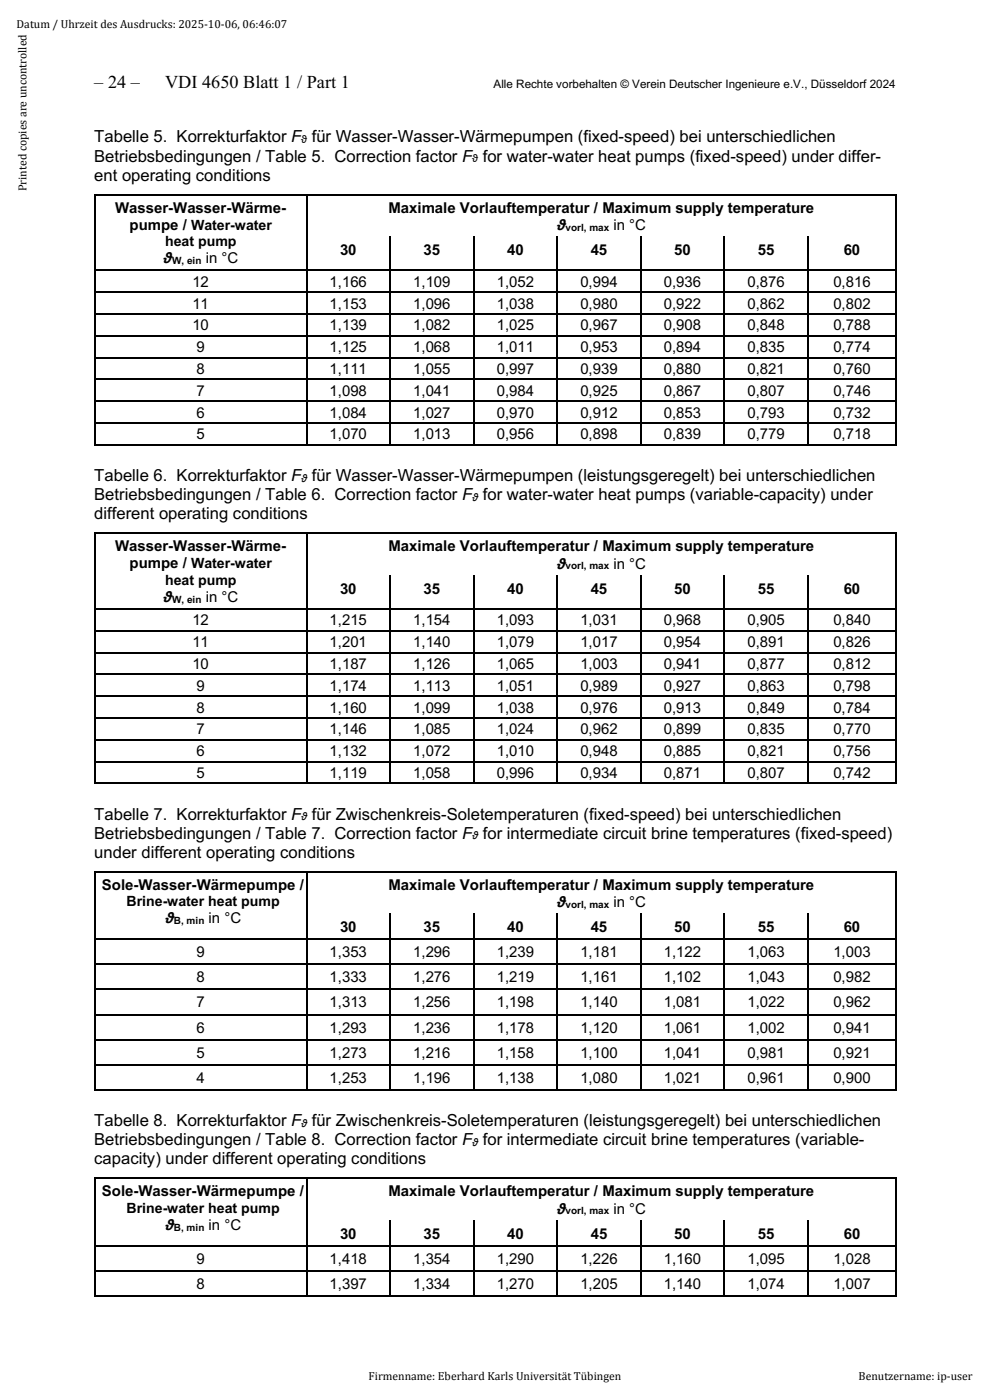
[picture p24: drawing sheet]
<svg xmlns="http://www.w3.org/2000/svg" width="210mm" height="297mm" viewBox="0 0 210 297" stroke-linecap="round" stroke-linejoin="round" font-family="sans-serif">
<defs><g id="words">
<g font-size="3.9">
<text x="20" y="18.6">– 24 –</text>
<text x="35" y="18.6">VDI 4650 Blatt 1 / Part 1</text>
</g>
<g font-size="3.5">
<text x="20" y="34.3">Betriebsbedingungen / Table 5. Correction factor F for water-water heat pumps (fixed-speed) under differ-</text>
<text x="20" y="30.2">Tabelle 5. Korrekturfaktor F für Wasser-Wasser-Wärmepumpen (fixed-speed) bei unterschiedlichen</text>
<text x="20" y="38.3">ent operating conditions</text>
<text x="20" y="106.1">Betriebsbedingungen / Table 6. Correction factor F for water-water heat pumps (variable-capacity) under</text>
<text x="20" y="102">Tabelle 6. Korrekturfaktor F für Wasser-Wasser-Wärmepumpen (leistungsgeregelt) bei unterschiedlichen</text>
<text x="20" y="110.2">different operating conditions</text>
<text x="20" y="173.9">Tabelle 7. Korrekturfaktor F für Zwischenkreis-Soletemperaturen (fixed-speed) bei unterschiedlichen</text>
<text x="20" y="177.9">Betriebsbedingungen / Table 7. Correction factor F for intermediate circuit brine temperatures (fixed-speed)</text>
<text x="20" y="182">under different operating conditions</text>
<text x="20" y="238.9">Tabelle 8. Korrekturfaktor F für Zwischenkreis-Soletemperaturen (leistungsgeregelt) bei unterschiedlichen</text>
<text x="20" y="243">Betriebsbedingungen / Table 8. Correction factor F for intermediate circuit brine temperatures (variable-</text>
<text x="20" y="247">capacity) under different operating conditions</text>
</g>
<g font-size="3.2">
<text x="24.4" y="45.1">Wasser-Wasser-Wärme-</text>
<text x="82.4" y="45.1">Maximale Vorlauftemperatur / Maximum supply temperature</text>
<text x="27.5" y="48.8">pumpe / Water-water</text>
<text x="118.1" y="48.8">ϑ</text>
<text x="130.2" y="48.8">in °C</text>
<text x="34.6" y="55.9">ϑ</text>
<text x="43.6" y="55.9">in °C</text>
<text x="72.1" y="54.1">30</text>
<text x="89.9" y="54.1">35</text>
<text x="107.6" y="54.1">40</text>
<text x="125.3" y="54.1">45</text>
<text x="143" y="54.1">50</text>
<text x="160.8" y="54.1">55</text>
<text x="179" y="54.1">60</text>
<text x="40.8" y="60.9">12</text>
<text x="40.8" y="65.5">11</text>
<text x="69.9" y="60.9">1,166</text>
<text x="69.9" y="65.5">1,153</text>
<text x="87.7" y="60.9">1,109</text>
<text x="87.7" y="65.5">1,096</text>
<text x="105.4" y="60.9">1,052</text>
<text x="105.4" y="65.5">1,038</text>
<text x="123.1" y="60.9">0,994</text>
<text x="123.1" y="65.5">0,980</text>
<text x="140.8" y="60.9">0,936</text>
<text x="140.8" y="65.5">0,922</text>
<text x="158.6" y="60.9">0,876</text>
<text x="158.6" y="65.5">0,862</text>
<text x="176.8" y="60.9">0,816</text>
<text x="176.8" y="65.5">0,802</text>
<text x="40.8" y="70.1">10</text>
<text x="69.9" y="70.1">1,139</text>
<text x="87.7" y="70.1">1,082</text>
<text x="105.4" y="70.1">1,025</text>
<text x="123.1" y="70.1">0,967</text>
<text x="140.8" y="70.1">0,908</text>
<text x="158.6" y="70.1">0,848</text>
<text x="176.8" y="70.1">0,788</text>
<text x="41.7" y="74.7">9</text>
<text x="69.9" y="74.7">1,125</text>
<text x="87.7" y="74.7">1,068</text>
<text x="105.4" y="74.7">1,011</text>
<text x="123.1" y="74.7">0,953</text>
<text x="140.8" y="74.7">0,894</text>
<text x="158.6" y="74.7">0,835</text>
<text x="176.8" y="74.7">0,774</text>
<text x="41.7" y="79.4">8</text>
<text x="41.7" y="84">7</text>
<text x="69.9" y="79.4">1,111</text>
<text x="69.9" y="84">1,098</text>
<text x="87.7" y="79.4">1,055</text>
<text x="87.7" y="84">1,041</text>
<text x="105.4" y="79.4">0,997</text>
<text x="105.4" y="84">0,984</text>
<text x="123.1" y="79.4">0,939</text>
<text x="123.1" y="84">0,925</text>
<text x="140.8" y="79.4">0,880</text>
<text x="140.8" y="84">0,867</text>
<text x="158.6" y="79.4">0,821</text>
<text x="158.6" y="84">0,807</text>
<text x="176.8" y="79.4">0,760</text>
<text x="176.8" y="84">0,746</text>
<text x="41.7" y="88.6">6</text>
<text x="69.9" y="88.6">1,084</text>
<text x="87.7" y="88.6">1,027</text>
<text x="105.4" y="88.6">0,970</text>
<text x="123.1" y="88.6">0,912</text>
<text x="140.8" y="88.6">0,853</text>
<text x="158.6" y="88.6">0,793</text>
<text x="176.8" y="88.6">0,732</text>
<text x="41.7" y="93.2">5</text>
<text x="69.9" y="93.2">1,070</text>
<text x="87.7" y="93.2">1,013</text>
<text x="105.4" y="93.2">0,956</text>
<text x="123.1" y="93.2">0,898</text>
<text x="140.8" y="93.2">0,839</text>
<text x="158.6" y="93.2">0,779</text>
<text x="176.8" y="93.2">0,718</text>
<text x="24.4" y="117">Wasser-Wasser-Wärme-</text>
<text x="82.4" y="117">Maximale Vorlauftemperatur / Maximum supply temperature</text>
<text x="27.5" y="120.6">pumpe / Water-water</text>
<text x="72.1" y="125.9">30</text>
<text x="89.9" y="125.9">35</text>
<text x="107.6" y="125.9">40</text>
<text x="118.1" y="120.6">ϑ</text>
<text x="125.3" y="125.9">45</text>
<text x="130.2" y="120.6">in °C</text>
<text x="143" y="125.9">50</text>
<text x="160.8" y="125.9">55</text>
<text x="179" y="125.9">60</text>
<text x="34.6" y="127.7">ϑ</text>
<text x="43.6" y="127.7">in °C</text>
<text x="40.8" y="132.7">12</text>
<text x="40.8" y="137.3">11</text>
<text x="69.9" y="132.7">1,215</text>
<text x="69.9" y="137.3">1,201</text>
<text x="87.7" y="132.7">1,154</text>
<text x="87.7" y="137.3">1,140</text>
<text x="105.4" y="132.7">1,093</text>
<text x="105.4" y="137.3">1,079</text>
<text x="123.1" y="132.7">1,031</text>
<text x="123.1" y="137.3">1,017</text>
<text x="140.8" y="132.7">0,968</text>
<text x="140.8" y="137.3">0,954</text>
<text x="158.6" y="132.7">0,905</text>
<text x="158.6" y="137.3">0,891</text>
<text x="176.8" y="132.7">0,840</text>
<text x="176.8" y="137.3">0,826</text>
<text x="40.8" y="141.9">10</text>
<text x="69.9" y="141.9">1,187</text>
<text x="87.7" y="141.9">1,126</text>
<text x="105.4" y="141.9">1,065</text>
<text x="123.1" y="141.9">1,003</text>
<text x="140.8" y="141.9">0,941</text>
<text x="158.6" y="141.9">0,877</text>
<text x="176.8" y="141.9">0,812</text>
<text x="41.7" y="146.6">9</text>
<text x="69.9" y="146.6">1,174</text>
<text x="87.7" y="146.6">1,113</text>
<text x="105.4" y="146.6">1,051</text>
<text x="123.1" y="146.6">0,989</text>
<text x="140.8" y="146.6">0,927</text>
<text x="158.6" y="146.6">0,863</text>
<text x="176.8" y="146.6">0,798</text>
<text x="41.7" y="151.2">8</text>
<text x="41.7" y="155.8">7</text>
<text x="69.9" y="151.2">1,160</text>
<text x="69.9" y="155.8">1,146</text>
<text x="87.7" y="151.2">1,099</text>
<text x="87.7" y="155.8">1,085</text>
<text x="105.4" y="151.2">1,038</text>
<text x="105.4" y="155.8">1,024</text>
<text x="123.1" y="151.2">0,976</text>
<text x="123.1" y="155.8">0,962</text>
<text x="140.8" y="151.2">0,913</text>
<text x="140.8" y="155.8">0,899</text>
<text x="158.6" y="151.2">0,849</text>
<text x="158.6" y="155.8">0,835</text>
<text x="176.8" y="151.2">0,784</text>
<text x="176.8" y="155.8">0,770</text>
<text x="41.7" y="160.4">6</text>
<text x="69.9" y="160.4">1,132</text>
<text x="87.7" y="160.4">1,072</text>
<text x="105.4" y="160.4">1,010</text>
<text x="123.1" y="160.4">0,948</text>
<text x="140.8" y="160.4">0,885</text>
<text x="158.6" y="160.4">0,821</text>
<text x="176.8" y="160.4">0,756</text>
<text x="41.7" y="165.1">5</text>
<text x="69.9" y="165.1">1,119</text>
<text x="87.7" y="165.1">1,058</text>
<text x="105.4" y="165.1">0,996</text>
<text x="123.1" y="165.1">0,934</text>
<text x="140.8" y="165.1">0,871</text>
<text x="158.6" y="165.1">0,807</text>
<text x="176.8" y="165.1">0,742</text>
<text x="21.6" y="188.8">Sole-Wasser-Wärmepumpe /</text>
<text x="82.4" y="188.8">Maximale Vorlauftemperatur / Maximum supply temperature</text>
<text x="35" y="195.9">ϑ</text>
<text x="44.3" y="195.9">in °C</text>
<text x="72.1" y="197.8">30</text>
<text x="89.9" y="197.8">35</text>
<text x="107.6" y="197.8">40</text>
<text x="118.1" y="192.4">ϑ</text>
<text x="125.3" y="197.8">45</text>
<text x="130.2" y="192.4">in °C</text>
<text x="143" y="197.8">50</text>
<text x="160.8" y="197.8">55</text>
<text x="179" y="197.8">60</text>
<text x="41.7" y="203.1">9</text>
<text x="69.9" y="203.1">1,353</text>
<text x="87.7" y="203.1">1,296</text>
<text x="105.4" y="203.1">1,239</text>
<text x="123.1" y="203.1">1,181</text>
<text x="140.8" y="203.1">1,122</text>
<text x="158.6" y="203.1">1,063</text>
<text x="176.8" y="203.1">1,003</text>
<text x="41.7" y="208.4">8</text>
<text x="69.9" y="208.4">1,333</text>
<text x="87.7" y="208.4">1,276</text>
<text x="105.4" y="208.4">1,219</text>
<text x="123.1" y="208.4">1,161</text>
<text x="140.8" y="208.4">1,102</text>
<text x="158.6" y="208.4">1,043</text>
<text x="176.8" y="208.4">0,982</text>
<text x="41.7" y="213.7">7</text>
<text x="69.9" y="213.7">1,313</text>
<text x="87.7" y="213.7">1,256</text>
<text x="105.4" y="213.7">1,198</text>
<text x="123.1" y="213.7">1,140</text>
<text x="140.8" y="213.7">1,081</text>
<text x="158.6" y="213.7">1,022</text>
<text x="176.8" y="213.7">0,962</text>
<text x="41.7" y="219.1">6</text>
<text x="69.9" y="219.1">1,293</text>
<text x="87.7" y="219.1">1,236</text>
<text x="105.4" y="219.1">1,178</text>
<text x="123.1" y="219.1">1,120</text>
<text x="140.8" y="219.1">1,061</text>
<text x="158.6" y="219.1">1,002</text>
<text x="176.8" y="219.1">0,941</text>
<text x="41.7" y="224.4">5</text>
<text x="69.9" y="224.4">1,273</text>
<text x="87.7" y="224.4">1,216</text>
<text x="105.4" y="224.4">1,158</text>
<text x="123.1" y="224.4">1,100</text>
<text x="140.8" y="224.4">1,041</text>
<text x="158.6" y="224.4">0,981</text>
<text x="176.8" y="224.4">0,921</text>
<text x="41.7" y="229.7">4</text>
<text x="69.9" y="229.7">1,253</text>
<text x="87.7" y="229.7">1,196</text>
<text x="105.4" y="229.7">1,138</text>
<text x="123.1" y="229.7">1,080</text>
<text x="140.8" y="229.7">1,021</text>
<text x="158.6" y="229.7">0,961</text>
<text x="176.8" y="229.7">0,900</text>
<text x="21.6" y="253.8">Sole-Wasser-Wärmepumpe /</text>
<text x="82.4" y="253.8">Maximale Vorlauftemperatur / Maximum supply temperature</text>
<text x="118.1" y="257.5">ϑ</text>
<text x="130.2" y="257.5">in °C</text>
<text x="35" y="260.9">ϑ</text>
<text x="44.3" y="260.9">in °C</text>
<text x="72.1" y="262.8">30</text>
<text x="89.9" y="262.8">35</text>
<text x="107.6" y="262.8">40</text>
<text x="125.3" y="262.8">45</text>
<text x="143" y="262.8">50</text>
<text x="160.8" y="262.8">55</text>
<text x="179" y="262.8">60</text>
<text x="41.7" y="268.1">9</text>
<text x="69.9" y="268.1">1,418</text>
<text x="87.7" y="268.1">1,354</text>
<text x="105.4" y="268.1">1,290</text>
<text x="123.1" y="268.1">1,226</text>
<text x="140.8" y="268.1">1,160</text>
<text x="158.6" y="268.1">1,095</text>
<text x="176.8" y="268.1">1,028</text>
<text x="41.7" y="273.5">8</text>
<text x="69.9" y="273.5">1,397</text>
<text x="87.7" y="273.5">1,334</text>
<text x="105.4" y="273.5">1,270</text>
<text x="123.1" y="273.5">1,205</text>
<text x="140.8" y="273.5">1,140</text>
<text x="158.6" y="273.5">1,074</text>
<text x="176.8" y="273.5">1,007</text>
</g>
<g font-size="3">
<text x="35" y="52.3">heat pump</text>
<text x="35" y="124.1">heat pump</text>
<text x="26.8" y="192.3">Brine-water heat pump</text>
<text x="26.8" y="257.3">Brine-water heat pump</text>
</g>
<g font-size="2.5">
<text x="3.5" y="6">Datum / Uhrzeit des Ausdrucks: 2025-10-06, 06:46:07</text>
<text x="104.7" y="18.6">Alle Rechte vorbehalten © Verein Deutscher Ingenieure e.V., Düsseldorf 2024</text>
<text x="5.6" y="40.6" transform="rotate(-90 5.6 40.6)">Printed copies are uncontrolled</text>
<text x="78.2" y="292.8">Firmenname: Eberhard Karls Universität Tübingen</text>
<text x="182.2" y="292.8">Benutzername: ip-user</text>
</g>
<g font-size="2.3">
<text x="63.9" y="30.4">ϑ</text>
<text x="100.2" y="34.4">ϑ</text>
<text x="63.9" y="102.2">ϑ</text>
<text x="100.2" y="106.3">ϑ</text>
<text x="63.9" y="174.1">ϑ</text>
<text x="100.2" y="178.1">ϑ</text>
<text x="63.9" y="239.1">ϑ</text>
<text x="100.2" y="243.1">ϑ</text>
</g>
<g font-size="2.1">
<text x="120" y="49">vorl, max</text>
<text x="36.5" y="56">W, ein</text>
<text x="120" y="120.8">vorl, max</text>
<text x="36.5" y="127.9">W, ein</text>
<text x="36.9" y="196.1">B, min</text>
<text x="120" y="192.6">vorl, max</text>
<text x="120" y="257.7">vorl, max</text>
<text x="36.9" y="261.1">B, min</text>
</g>
</g></defs>
<g fill="#000">
<path d="M20 41.2h.3v.3h-.3zM20 41.2h.3v.2h-.3zM20 50.2h.3v.2h-.3zM20 57.3h.3v.2h-.3zM64.9 41.4h.3v.1h-.3zM64.9 41.2h.3v.2h-.3zM64.9 50.2h.3v.2h-.3zM64.9 57.3h.3v.2h-.3zM82.7 50.2h.2v.2h-.2zM82.7 57.3h.2v.2h-.2zM100.4 50.2h.2v.2h-.2zM100.4 57.3h.2v.2h-.2z"/>
<path d="M118.1 50.2h.3v.2h-.3zM118.1 57.3h.3v.2h-.3zM135.8 50.2h.3v.2h-.3zM135.8 57.3h.3v.2h-.3zM153.6 50.2h.2v.2h-.2zM153.6 57.3h.2v.2h-.2zM171.3 50.2h.2v.2h-.2zM171.3 57.3h.2v.2h-.2zM190 41.2h.3v.3h-.3zM190 41.2h.3v.2h-.3zM190 50.2h.3v.2h-.3zM190 57.3h.3v.2h-.3z"/>
<path d="M20 61.9h.3v.3h-.3zM20 66.5h.3v.3h-.3zM20 71.1h.3v.3h-.3zM20 75.8h.3v.2h-.3zM64.9 61.9h.3v.3h-.3zM64.9 66.5h.3v.3h-.3zM64.9 71.1h.3v.3h-.3zM64.9 75.8h.3v.2h-.3zM82.7 61.9h.2v.3h-.2zM82.7 66.5h.2v.3h-.2zM82.7 71.1h.2v.3h-.2zM82.7 75.8h.2v.2h-.2z"/>
<path d="M100.4 61.9h.2v.3h-.2zM100.4 66.5h.2v.3h-.2zM100.4 71.1h.2v.3h-.2zM100.4 75.8h.2v.2h-.2zM118.1 61.9h.3v.3h-.3zM118.1 66.5h.3v.3h-.3zM118.1 71.1h.3v.3h-.3zM118.1 75.8h.3v.2h-.3zM135.8 61.9h.3v.3h-.3zM135.8 66.5h.3v.3h-.3zM135.8 71.1h.3v.3h-.3zM135.8 75.8h.3v.2h-.3z"/>
<path d="M153.6 61.9h.2v.3h-.2zM153.6 66.5h.2v.3h-.2zM153.6 71.1h.2v.3h-.2zM153.6 75.8h.2v.2h-.2zM171.3 61.9h.2v.3h-.2zM171.3 66.5h.2v.3h-.2zM171.3 71.1h.2v.3h-.2zM171.3 75.8h.2v.2h-.2zM190 61.9h.3v.3h-.3zM190 66.5h.3v.3h-.3zM190 71.1h.3v.3h-.3zM190 75.8h.3v.2h-.3z"/>
<path d="M20 80.4h.3v.2h-.3zM20 85h.3v.3h-.3zM20 89.6h.3v.3h-.3zM20 94.2h.3v.3h-.3zM64.9 80.4h.3v.2h-.3zM64.9 85h.3v.3h-.3zM64.9 89.6h.3v.3h-.3zM64.9 94.2h.3v.3h-.3zM82.7 80.4h.2v.2h-.2zM82.7 85h.2v.3h-.2zM82.7 89.6h.2v.3h-.2zM82.7 94.2h.2v.3h-.2z"/>
<path d="M100.4 80.4h.2v.2h-.2zM100.4 85h.2v.3h-.2zM100.4 89.6h.2v.3h-.2zM100.4 94.2h.2v.3h-.2zM118.1 80.4h.3v.2h-.3zM118.1 85h.3v.3h-.3zM118.1 89.6h.3v.3h-.3zM118.1 94.2h.3v.3h-.3zM135.8 80.4h.3v.2h-.3zM135.8 85h.3v.3h-.3zM135.8 89.6h.3v.3h-.3zM135.8 94.2h.3v.3h-.3z"/>
<path d="M153.6 80.4h.2v.2h-.2zM153.6 85h.2v.3h-.2zM153.6 89.6h.2v.3h-.2zM153.6 94.2h.2v.3h-.2zM171.3 80.4h.2v.2h-.2zM171.3 85h.2v.3h-.2zM171.3 89.6h.2v.3h-.2zM171.3 94.2h.2v.3h-.2zM190 80.4h.3v.2h-.3zM190 85h.3v.3h-.3zM190 89.6h.3v.3h-.3zM190 94.2h.3v.3h-.3z"/>
<path d="M20 113h.3v.3h-.3zM64.9 113.2h.3v.1h-.3zM64.9 113h.3v.3h-.3zM190 113h.3v.3h-.3zM20 122h.3v.3h-.3zM20 129.1h.3v.3h-.3zM20 133.7h.3v.3h-.3zM20 138.3h.3v.3h-.3zM64.9 122h.3v.3h-.3zM64.9 129.1h.3v.3h-.3zM64.9 133.7h.3v.3h-.3zM64.9 138.3h.3v.3h-.3z"/>
<path d="M82.7 122h.2v.3h-.2zM82.7 129.1h.2v.3h-.2zM82.7 133.7h.2v.3h-.2zM82.7 138.3h.2v.3h-.2zM100.4 122h.2v.3h-.2zM100.4 129.1h.2v.3h-.2zM100.4 133.7h.2v.3h-.2zM100.4 138.3h.2v.3h-.2zM118.1 122h.3v.3h-.3zM118.1 129.1h.3v.3h-.3zM118.1 133.7h.3v.3h-.3zM118.1 138.3h.3v.3h-.3z"/>
<path d="M135.8 122h.3v.3h-.3zM135.8 129.1h.3v.3h-.3zM135.8 133.7h.3v.3h-.3zM135.8 138.3h.3v.3h-.3zM153.6 122h.2v.3h-.2zM153.6 129.1h.2v.3h-.2zM153.6 133.7h.2v.3h-.2zM153.6 138.3h.2v.3h-.2zM171.3 122h.2v.3h-.2zM171.3 129.1h.2v.3h-.2zM171.3 133.7h.2v.3h-.2zM171.3 138.3h.2v.3h-.2z"/>
<path d="M190 122h.3v.3h-.3zM190 129.1h.3v.3h-.3zM190 133.7h.3v.3h-.3zM190 138.3h.3v.3h-.3zM20 143h.3v.2h-.3zM20 147.6h.3v.2h-.3zM20 152.2h.3v.3h-.3zM20 156.8h.3v.3h-.3zM64.9 143h.3v.2h-.3zM64.9 147.6h.3v.2h-.3zM64.9 152.2h.3v.3h-.3zM64.9 156.8h.3v.3h-.3z"/>
<path d="M82.7 143h.2v.2h-.2zM82.7 147.6h.2v.2h-.2zM82.7 152.2h.2v.3h-.2zM82.7 156.8h.2v.3h-.2zM100.4 143h.2v.2h-.2zM100.4 147.6h.2v.2h-.2zM100.4 152.2h.2v.3h-.2zM100.4 156.8h.2v.3h-.2zM118.1 143h.3v.2h-.3zM118.1 147.6h.3v.2h-.3zM118.1 152.2h.3v.3h-.3zM118.1 156.8h.3v.3h-.3z"/>
<path d="M135.8 143h.3v.2h-.3zM135.8 147.6h.3v.2h-.3zM135.8 152.2h.3v.3h-.3zM135.8 156.8h.3v.3h-.3zM153.6 143h.2v.2h-.2zM153.6 147.6h.2v.2h-.2zM153.6 152.2h.2v.3h-.2zM153.6 156.8h.2v.3h-.2zM171.3 143h.2v.2h-.2zM171.3 147.6h.2v.2h-.2zM171.3 152.2h.2v.3h-.2zM171.3 156.8h.2v.3h-.2z"/>
<path d="M190 143h.3v.2h-.3zM190 147.6h.3v.2h-.3zM190 152.2h.3v.3h-.3zM190 156.8h.3v.3h-.3zM20 161.4h.3v.3h-.3zM20 166.1h.3v.2h-.3zM64.9 161.4h.3v.3h-.3zM64.9 166.1h.3v.2h-.3zM82.7 161.4h.2v.3h-.2zM82.7 166.1h.2v.2h-.2zM100.4 161.4h.2v.3h-.2zM100.4 166.1h.2v.2h-.2z"/>
<path d="M118.1 161.4h.3v.3h-.3zM118.1 166.1h.3v.2h-.3zM135.8 161.4h.3v.3h-.3zM135.8 166.1h.3v.2h-.3zM153.6 161.4h.2v.3h-.2zM153.6 166.1h.2v.2h-.2zM171.3 161.4h.2v.3h-.2zM171.3 166.1h.2v.2h-.2zM190 161.4h.3v.3h-.3zM190 166.1h.3v.2h-.3zM20 184.8h.3v.3h-.3zM20 193.8h.3v.3h-.3z"/>
<path d="M20 199.2h.3v.2h-.3zM64.9 185h.3v.2h-.3zM64.9 184.8h.3v.3h-.3zM64.9 193.8h.3v.3h-.3zM64.9 199.2h.3v.2h-.3zM82.7 193.8h.2v.3h-.2zM82.7 199.2h.2v.2h-.2zM100.4 193.8h.2v.3h-.2zM100.4 199.2h.2v.2h-.2zM118.1 193.8h.3v.3h-.3zM118.1 199.2h.3v.2h-.3zM135.8 193.8h.3v.3h-.3z"/>
<path d="M135.8 199.2h.3v.2h-.3zM153.6 193.8h.2v.3h-.2zM153.6 199.2h.2v.2h-.2zM171.3 193.8h.2v.3h-.2zM171.3 199.2h.2v.2h-.2zM190 184.8h.3v.3h-.3zM190 193.8h.3v.3h-.3zM190 199.2h.3v.2h-.3zM20 204.5h.3v.2h-.3zM20 209.8h.3v.3h-.3zM20 215.1h.3v.3h-.3zM64.9 204.5h.3v.2h-.3z"/>
<path d="M64.9 209.8h.3v.3h-.3zM64.9 215.1h.3v.3h-.3zM82.7 204.5h.2v.2h-.2zM82.7 209.8h.2v.3h-.2zM82.7 215.1h.2v.3h-.2zM100.4 204.5h.2v.2h-.2zM100.4 209.8h.2v.3h-.2zM100.4 215.1h.2v.3h-.2zM118.1 204.5h.3v.2h-.3zM118.1 209.8h.3v.3h-.3zM118.1 215.1h.3v.3h-.3zM135.8 204.5h.3v.2h-.3z"/>
<path d="M135.8 209.8h.3v.3h-.3zM135.8 215.1h.3v.3h-.3zM153.6 204.5h.2v.2h-.2zM153.6 209.8h.2v.3h-.2zM153.6 215.1h.2v.3h-.2zM171.3 204.5h.2v.2h-.2zM171.3 209.8h.2v.3h-.2zM171.3 215.1h.2v.3h-.2zM190 204.5h.3v.2h-.3zM190 209.8h.3v.3h-.3zM190 215.1h.3v.3h-.3zM20 220.5h.3v.2h-.3z"/>
<path d="M20 225.8h.3v.3h-.3zM20 231.1h.3v.3h-.3zM64.9 220.5h.3v.2h-.3zM64.9 225.8h.3v.3h-.3zM64.9 231.1h.3v.3h-.3zM82.7 220.5h.2v.2h-.2zM82.7 225.8h.2v.3h-.2zM82.7 231.1h.2v.3h-.2zM100.4 220.5h.2v.2h-.2zM100.4 225.8h.2v.3h-.2zM100.4 231.1h.2v.3h-.2zM118.1 220.5h.3v.2h-.3z"/>
<path d="M118.1 225.8h.3v.3h-.3zM118.1 231.1h.3v.3h-.3zM135.8 220.5h.3v.2h-.3zM135.8 225.8h.3v.3h-.3zM135.8 231.1h.3v.3h-.3zM153.6 220.5h.2v.2h-.2zM153.6 225.8h.2v.3h-.2zM153.6 231.1h.2v.3h-.2zM171.3 220.5h.2v.2h-.2zM171.3 225.8h.2v.3h-.2zM171.3 231.1h.2v.3h-.2zM190 220.5h.3v.2h-.3z"/>
<path d="M190 225.8h.3v.3h-.3zM190 231.1h.3v.3h-.3zM20 249.9h.3v.3h-.3zM20 249.9h.3v.2h-.3zM20 258.9h.3v.2h-.3zM64.9 250.1h.3v.1h-.3zM64.9 249.9h.3v.2h-.3zM64.9 258.9h.3v.2h-.3zM82.7 258.9h.2v.2h-.2zM100.4 258.9h.2v.2h-.2zM118.1 258.9h.3v.2h-.3zM135.8 258.9h.3v.2h-.3z"/>
<path d="M153.6 258.9h.2v.2h-.2zM171.3 258.9h.2v.2h-.2zM190 249.9h.3v.3h-.3zM190 249.9h.3v.2h-.3zM190 258.9h.3v.2h-.3zM20 264.2h.3v.3h-.3zM20 269.5h.3v.3h-.3zM20 274.9h.3v.2h-.3zM64.9 264.2h.3v.3h-.3zM64.9 269.5h.3v.3h-.3zM64.9 274.9h.3v.2h-.3zM82.7 264.2h.2v.3h-.2z"/>
<path d="M82.7 269.5h.2v.3h-.2zM82.7 274.9h.2v.2h-.2zM100.4 264.2h.2v.3h-.2zM100.4 269.5h.2v.3h-.2zM100.4 274.9h.2v.2h-.2zM118.1 264.2h.3v.3h-.3zM118.1 269.5h.3v.3h-.3zM118.1 274.9h.3v.2h-.3zM135.8 264.2h.3v.3h-.3zM135.8 269.5h.3v.3h-.3zM135.8 274.9h.3v.2h-.3zM153.6 264.2h.2v.3h-.2z"/>
<path d="M153.6 269.5h.2v.3h-.2zM153.6 274.9h.2v.2h-.2zM171.3 264.2h.2v.3h-.2zM171.3 269.5h.2v.3h-.2zM171.3 274.9h.2v.2h-.2zM190 264.2h.3v.3h-.3zM190 269.5h.3v.3h-.3zM190 274.9h.3v.2h-.3z"/>
</g>
<g fill="none" stroke="#000" stroke-width=".25">
<path d="M20.2 41.5v8.7M20.2 50.4v6.9M20.2 57.5v4.4M20.3 41.3h44.6M20.3 57.4h44.6M65 41.5v8.7M65 50.4v6.9M65 57.5v4.4M65.2 41.3h124.8M65.2 57.4h17.5M82.8 50.4v6.9M82.8 57.5v4.4"/>
<path d="M82.9 57.4h17.5M100.5 50.4v6.9M100.5 57.5v4.4M100.6 57.4h17.5M118.2 50.4v6.9M118.2 57.5v4.4M118.4 57.4h17.4M136 50.4v6.9M136 57.5v4.4M136.1 57.4h17.5M153.7 50.4v6.9M153.7 57.5v4.4"/>
<path d="M153.8 57.4h17.5M171.4 50.4v6.9M171.4 57.5v4.4M171.5 57.4h18.5M190.2 41.5v8.7M190.2 50.4v6.9M190.2 57.5v4.4M20.2 62.2v4.3M20.2 66.8v4.3M20.2 71.4v4.4M20.2 76v4.4M20.3 62h44.6"/>
<path d="M20.3 66.6h44.6M20.3 71.2h44.6M20.3 75.9h44.6M65 62.2v4.3M65 66.8v4.3M65 71.4v4.4M65 76v4.4M65.2 62h17.5M65.2 66.6h17.5M65.2 71.2h17.5M65.2 75.9h17.5M82.8 62.2v4.3"/>
<path d="M82.8 66.8v4.3M82.8 71.4v4.4M82.8 76v4.4M82.9 62h17.5M82.9 66.6h17.5M82.9 71.2h17.5M82.9 75.9h17.5M100.5 62.2v4.3M100.5 66.8v4.3M100.5 71.4v4.4M100.5 76v4.4M100.6 62h17.5"/>
<path d="M100.6 66.6h17.5M100.6 71.2h17.5M100.6 75.9h17.5M118.2 62.2v4.3M118.2 66.8v4.3M118.2 71.4v4.4M118.2 76v4.4M118.4 62h17.4M118.4 66.6h17.4M118.4 71.2h17.4M118.4 75.9h17.4M136 62.2v4.3"/>
<path d="M136 66.8v4.3M136 71.4v4.4M136 76v4.4M136.1 62h17.5M136.1 66.6h17.5M136.1 71.2h17.5M136.1 75.9h17.5M153.7 62.2v4.3M153.7 66.8v4.3M153.7 71.4v4.4M153.7 76v4.4M153.8 62h17.5"/>
<path d="M153.8 66.6h17.5M153.8 71.2h17.5M153.8 75.9h17.5M171.4 62.2v4.3M171.4 66.8v4.3M171.4 71.4v4.4M171.4 76v4.4M171.5 62h18.5M171.5 66.6h18.5M171.5 71.2h18.5M171.5 75.9h18.5M190.2 62.2v4.3"/>
<path d="M190.2 66.8v4.3M190.2 71.4v4.4M190.2 76v4.4M20.2 80.6v4.4M20.2 85.3v4.3M20.2 89.9v4.3M20.3 80.5h44.6M20.3 85.1h44.6M20.3 89.7h44.6M20.3 94.4h44.6M65 80.6v4.4M65 85.3v4.3"/>
<path d="M65 89.9v4.3M65.2 80.5h17.5M65.2 85.1h17.5M65.2 89.7h17.5M65.2 94.4h17.5M82.8 80.6v4.4M82.8 85.3v4.3M82.8 89.9v4.3M82.9 80.5h17.5M82.9 85.1h17.5M82.9 89.7h17.5M82.9 94.4h17.5"/>
<path d="M100.5 80.6v4.4M100.5 85.3v4.3M100.5 89.9v4.3M100.6 80.5h17.5M100.6 85.1h17.5M100.6 89.7h17.5M100.6 94.4h17.5M118.2 80.6v4.4M118.2 85.3v4.3M118.2 89.9v4.3M118.4 80.5h17.4M118.4 85.1h17.4"/>
<path d="M118.4 89.7h17.4M118.4 94.4h17.4M136 80.6v4.4M136 85.3v4.3M136 89.9v4.3M136.1 80.5h17.5M136.1 85.1h17.5M136.1 89.7h17.5M136.1 94.4h17.5M153.7 80.6v4.4M153.7 85.3v4.3M153.7 89.9v4.3"/>
<path d="M153.8 80.5h17.5M153.8 85.1h17.5M153.8 89.7h17.5M153.8 94.4h17.5M171.4 80.6v4.4M171.4 85.3v4.3M171.4 89.9v4.3M171.5 80.5h18.5M171.5 85.1h18.5M171.5 89.7h18.5M171.5 94.4h18.5M190.2 80.6v4.4"/>
<path d="M190.2 85.3v4.3M190.2 89.9v4.3M20.2 113.3v8.7M20.3 113.1h44.6M65 113.3v8.7M65.2 113.1h124.8M190.2 113.3v8.7M20.2 122.3v6.8M20.2 129.4v4.3M20.2 134v4.3M20.2 138.6v4.4M20.3 129.2h44.6"/>
<path d="M20.3 133.8h44.6M20.3 138.5h44.6M65 122.3v6.8M65 129.4v4.3M65 134v4.3M65 138.6v4.4M65.2 129.2h17.5M65.2 133.8h17.5M65.2 138.5h17.5M82.8 122.3v6.8M82.8 129.4v4.3M82.8 134v4.3"/>
<path d="M82.8 138.6v4.4M82.9 129.2h17.5M82.9 133.8h17.5M82.9 138.5h17.5M100.5 122.3v6.8M100.5 129.4v4.3M100.5 134v4.3M100.5 138.6v4.4M100.6 129.2h17.5M100.6 133.8h17.5M100.6 138.5h17.5M118.2 122.3v6.8"/>
<path d="M118.2 129.4v4.3M118.2 134v4.3M118.2 138.6v4.4M118.4 129.2h17.4M118.4 133.8h17.4M118.4 138.5h17.4M136 122.3v6.8M136 129.4v4.3M136 134v4.3M136 138.6v4.4M136.1 129.2h17.5M136.1 133.8h17.5"/>
<path d="M136.1 138.5h17.5M153.7 122.3v6.8M153.7 129.4v4.3M153.7 134v4.3M153.7 138.6v4.4M153.8 129.2h17.5M153.8 133.8h17.5M153.8 138.5h17.5M171.4 122.3v6.8M171.4 129.4v4.3M171.4 134v4.3M171.4 138.6v4.4"/>
<path d="M171.5 129.2h18.5M171.5 133.8h18.5M171.5 138.5h18.5M190.2 122.3v6.8M190.2 129.4v4.3M190.2 134v4.3M190.2 138.6v4.4M20.2 143.2v4.4M20.2 147.8v4.4M20.2 152.5v4.3M20.2 157.1v4.3M20.3 143.1h44.6"/>
<path d="M20.3 147.7h44.6M20.3 152.3h44.6M20.3 157h44.6M65 143.2v4.4M65 147.8v4.4M65 152.5v4.3M65 157.1v4.3M65.2 143.1h17.5M65.2 147.7h17.5M65.2 152.3h17.5M65.2 157h17.5M82.8 143.2v4.4"/>
<path d="M82.8 147.8v4.4M82.8 152.5v4.3M82.8 157.1v4.3M82.9 143.1h17.5M82.9 147.7h17.5M82.9 152.3h17.5M82.9 157h17.5M100.5 143.2v4.4M100.5 147.8v4.4M100.5 152.5v4.3M100.5 157.1v4.3M100.6 143.1h17.5"/>
<path d="M100.6 147.7h17.5M100.6 152.3h17.5M100.6 157h17.5M118.2 143.2v4.4M118.2 147.8v4.4M118.2 152.5v4.3M118.2 157.1v4.3M118.4 143.1h17.4M118.4 147.7h17.4M118.4 152.3h17.4M118.4 157h17.4M136 143.2v4.4"/>
<path d="M136 147.8v4.4M136 152.5v4.3M136 157.1v4.3M136.1 143.1h17.5M136.1 147.7h17.5M136.1 152.3h17.5M136.1 157h17.5M153.7 143.2v4.4M153.7 147.8v4.4M153.7 152.5v4.3M153.7 157.1v4.3M153.8 143.1h17.5"/>
<path d="M153.8 147.7h17.5M153.8 152.3h17.5M153.8 157h17.5M171.4 143.2v4.4M171.4 147.8v4.4M171.4 152.5v4.3M171.4 157.1v4.3M171.5 143.1h18.5M171.5 147.7h18.5M171.5 152.3h18.5M171.5 157h18.5M190.2 143.2v4.4"/>
<path d="M190.2 147.8v4.4M190.2 152.5v4.3M190.2 157.1v4.3M20.2 161.7v4.4M20.3 161.6h44.6M20.3 166.2h44.6M65 161.7v4.4M65.2 161.6h17.5M65.2 166.2h17.5M82.8 161.7v4.4M82.9 161.6h17.5M82.9 166.2h17.5"/>
<path d="M100.5 161.7v4.4M100.6 161.6h17.5M100.6 166.2h17.5M118.2 161.7v4.4M118.4 161.6h17.4M118.4 166.2h17.4M136 161.7v4.4M136.1 161.6h17.5M136.1 166.2h17.5M153.7 161.7v4.4M153.8 161.6h17.5M153.8 166.2h17.5"/>
<path d="M171.4 161.7v4.4M171.5 161.6h18.5M171.5 166.2h18.5M190.2 161.7v4.4M20.2 185.1v8.7M20.2 194.1v5.1M20.2 199.4v5.1M20.3 185h44.6M20.3 199.3h44.6M65 185.1v8.7M65 194.1v5.1M65 199.4v5.1"/>
<path d="M65.2 185h124.8M65.2 199.3h17.5M82.8 194.1v5.1M82.8 199.4v5.1M82.9 199.3h17.5M100.5 194.1v5.1M100.5 199.4v5.1M100.6 199.3h17.5M118.2 194.1v5.1M118.2 199.4v5.1M118.4 199.3h17.4M136 194.1v5.1"/>
<path d="M136 199.4v5.1M136.1 199.3h17.5M153.7 194.1v5.1M153.7 199.4v5.1M153.8 199.3h17.5M171.4 194.1v5.1M171.4 199.4v5.1M171.5 199.3h18.5M190.2 185.1v8.7M190.2 194.1v5.1M190.2 199.4v5.1M20.2 204.7v5.1"/>
<path d="M20.2 210.1v5M20.2 215.4v5.1M20.3 204.6h44.6M20.3 209.9h44.6M20.3 215.3h44.6M65 204.7v5.1M65 210.1v5M65 215.4v5.1M65.2 204.6h17.5M65.2 209.9h17.5M65.2 215.3h17.5M82.8 204.7v5.1"/>
<path d="M82.8 210.1v5M82.8 215.4v5.1M82.9 204.6h17.5M82.9 209.9h17.5M82.9 215.3h17.5M100.5 204.7v5.1M100.5 210.1v5M100.5 215.4v5.1M100.6 204.6h17.5M100.6 209.9h17.5M100.6 215.3h17.5M118.2 204.7v5.1"/>
<path d="M118.2 210.1v5M118.2 215.4v5.1M118.4 204.6h17.4M118.4 209.9h17.4M118.4 215.3h17.4M136 204.7v5.1M136 210.1v5M136 215.4v5.1M136.1 204.6h17.5M136.1 209.9h17.5M136.1 215.3h17.5M153.7 204.7v5.1"/>
<path d="M153.7 210.1v5M153.7 215.4v5.1M153.8 204.6h17.5M153.8 209.9h17.5M153.8 215.3h17.5M171.4 204.7v5.1M171.4 210.1v5M171.4 215.4v5.1M171.5 204.6h18.5M171.5 209.9h18.5M171.5 215.3h18.5M190.2 204.7v5.1"/>
<path d="M190.2 210.1v5M190.2 215.4v5.1M20.2 220.7v5.1M20.2 226.1v5M20.3 220.6h44.6M20.3 225.9h44.6M20.3 231.2h44.6M65 220.7v5.1M65 226.1v5M65.2 220.6h17.5M65.2 225.9h17.5M65.2 231.2h17.5"/>
<path d="M82.8 220.7v5.1M82.8 226.1v5M82.9 220.6h17.5M82.9 225.9h17.5M82.9 231.2h17.5M100.5 220.7v5.1M100.5 226.1v5M100.6 220.6h17.5M100.6 225.9h17.5M100.6 231.2h17.5M118.2 220.7v5.1M118.2 226.1v5"/>
<path d="M118.4 220.6h17.4M118.4 225.9h17.4M118.4 231.2h17.4M136 220.7v5.1M136 226.1v5M136.1 220.6h17.5M136.1 225.9h17.5M136.1 231.2h17.5M153.7 220.7v5.1M153.7 226.1v5M153.8 220.6h17.5M153.8 225.9h17.5"/>
<path d="M153.8 231.2h17.5M171.4 220.7v5.1M171.4 226.1v5M171.5 220.6h18.5M171.5 225.9h18.5M171.5 231.2h18.5M190.2 220.7v5.1M190.2 226.1v5M20.2 250.2v8.7M20.2 259.1v5.1M20.3 250h44.6M65 250.2v8.7"/>
<path d="M65 259.1v5.1M65.2 250h124.8M82.8 259.1v5.1M100.5 259.1v5.1M118.2 259.1v5.1M136 259.1v5.1M153.7 259.1v5.1M171.4 259.1v5.1M190.2 250.2v8.7M190.2 259.1v5.1M20.2 264.5v5M20.2 269.8v5.1"/>
<path d="M20.3 264.3h44.6M20.3 269.6h44.6M20.3 275h44.6M65 264.5v5M65 269.8v5.1M65.2 264.3h17.5M65.2 269.6h17.5M65.2 275h17.5M82.8 264.5v5M82.8 269.8v5.1M82.9 264.3h17.5M82.9 269.6h17.5"/>
<path d="M82.9 275h17.5M100.5 264.5v5M100.5 269.8v5.1M100.6 264.3h17.5M100.6 269.6h17.5M100.6 275h17.5M118.2 264.5v5M118.2 269.8v5.1M118.4 264.3h17.4M118.4 269.6h17.4M118.4 275h17.4M136 264.5v5"/>
<path d="M136 269.8v5.1M136.1 264.3h17.5M136.1 269.6h17.5M136.1 275h17.5M153.7 264.5v5M153.7 269.8v5.1M153.8 264.3h17.5M153.8 269.6h17.5M153.8 275h17.5M171.4 264.5v5M171.4 269.8v5.1M171.5 264.3h18.5"/>
<path d="M171.5 269.6h18.5M171.5 275h18.5M190.2 264.5v5M190.2 269.8v5.1"/>
</g>
<use href="#words"/>
</svg>
